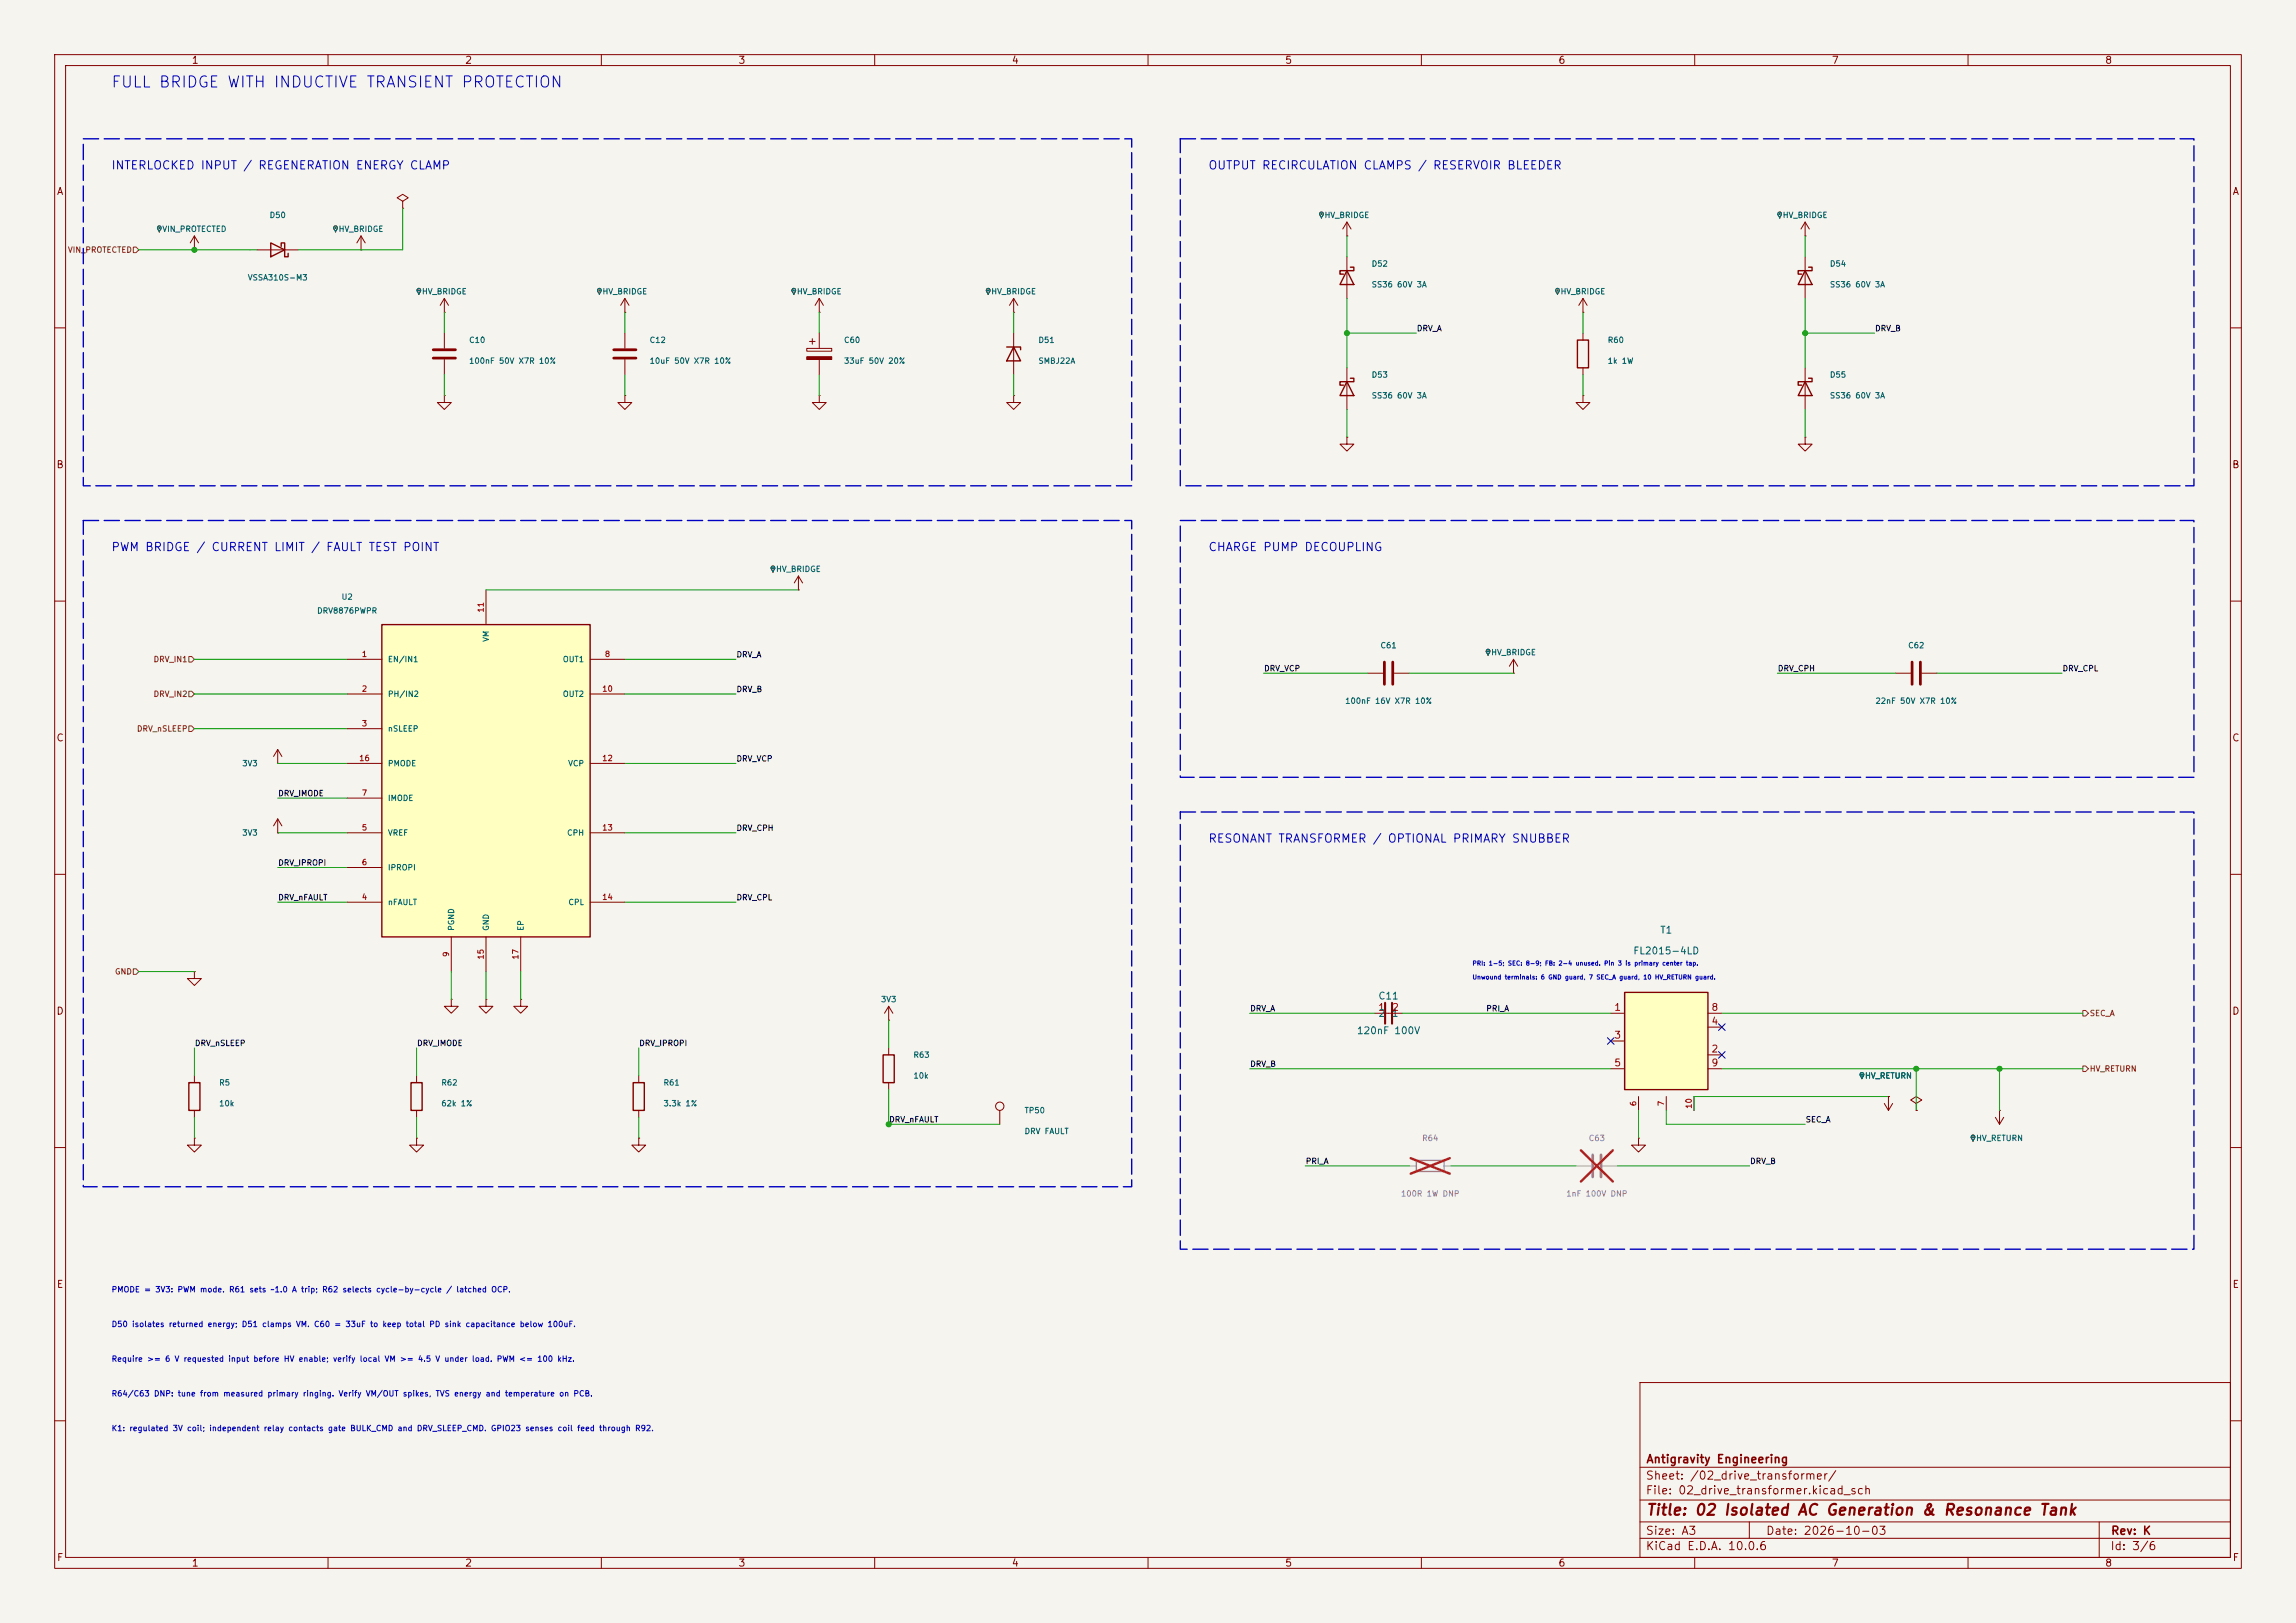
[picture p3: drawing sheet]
<svg xmlns="http://www.w3.org/2000/svg" width="420mm" height="297mm" viewBox="0 0 420 297" stroke-linecap="round" stroke-linejoin="round" font-family="sans-serif">
<defs><g id="words">
<text font-size="2" fill="#0000c2" x="20.2" y="16.5">FULL BRIDGE WITH INDUCTIVE TRANSIENT PROTECTION</text>
<text font-size="2" fill="#840000" x="301" y="277.8">Title: 02 Isolated AC Generation &amp; Resonance Tank</text>
<g font-size="1.5" fill="#0000c2">
<text x="20.3" y="31.4">INTERLOCKED INPUT / REGENERATION ENERGY CLAMP</text>
<text x="220.9" y="31.4">OUTPUT RECIRCULATION CLAMPS / RESERVOIR BLEEDER</text>
<text x="20.3" y="101.2">PWM BRIDGE / CURRENT LIMIT / FAULT TEST POINT</text>
<text x="220.9" y="101.2">CHARGE PUMP DECOUPLING</text>
<text x="220.9" y="154.6">RESONANT TRANSFORMER / OPTIONAL PRIMARY SNUBBER</text>
</g>
<g font-size="1.5" fill="#840000">
<text x="301" y="268.1">Antigravity Engineering</text>
<text x="300.9" y="273.8">File: 02_drive_transformer.kicad_sch</text>
<text x="300.9" y="271.1">Sheet: /02_drive_transformer/</text>
<text x="300.9" y="281.2">Size: A3</text>
<text x="322.9" y="281.2">Date: 2026-10-03</text>
<text x="386" y="281.2">Rev: K</text>
<text x="300.9" y="284">KiCad E.D.A. 10.0.6</text>
<text x="385.9" y="284">Id: 3/6</text>
</g>
<g font-size="1.3" fill="#840000">
<text x="35" y="12">1</text>
<text x="85" y="12">2</text>
<text x="135" y="12">3</text>
<text x="185" y="12">4</text>
<text x="235" y="12">5</text>
<text x="285" y="12">6</text>
<text x="335" y="12">7</text>
<text x="385" y="12">8</text>
<text x="10.3" y="36">A</text>
<text x="408.3" y="36">A</text>
<text x="10.2" y="86">B</text>
<text x="408.2" y="86">B</text>
<text x="10.2" y="136">C</text>
<text x="408.2" y="136">C</text>
<text x="10.2" y="186">D</text>
<text x="408.2" y="186">D</text>
<text x="10.3" y="236">E</text>
<text x="408.3" y="236">E</text>
<text x="10.3" y="286">F</text>
<text x="35" y="287">1</text>
<text x="85" y="287">2</text>
<text x="135" y="287">3</text>
<text x="185" y="287">4</text>
<text x="235" y="287">5</text>
<text x="285" y="287">6</text>
<text x="335" y="287">7</text>
<text x="385" y="287">8</text>
<text x="408.3" y="286">F</text>
</g>
<g font-size="1.3" fill="#006464">
<text x="303.6" y="171.1">T1</text>
<text x="298.7" y="175">FL2015-4LD</text>
<text x="252" y="183.2">C11</text>
<text x="248.1" y="189.6">120nF 100V</text>
<text x="252.1" y="186.4">2</text>
<text x="254.5" y="186.4">1</text>
</g>
<g font-size="1.3" fill="#a90000">
<text x="252" y="185.3">1</text>
<text x="254.5" y="185.3">2</text>
<text x="295.2" y="185.3">1</text>
<text x="313" y="185.3">8</text>
<text x="295.2" y="190.4">3</text>
<text x="313" y="187.8">4</text>
<text x="295.2" y="195.4">5</text>
<text x="313" y="192.9">2</text>
<text x="313" y="195.4">9</text>
</g>
<g font-size="1" fill="#006464">
<text x="49.2" y="40.1">D50</text>
<text x="242.2" y="40.1">HV_BRIDGE</text>
<text x="326" y="40.1">HV_BRIDGE</text>
<text x="29.6" y="42.7">VIN_PROTECTED</text>
<text x="61.9" y="42.7">HV_BRIDGE</text>
<text x="45.2" y="51.6">VSSA310S-M3</text>
<text x="250.8" y="49">D52</text>
<text x="250.8" y="52.8">SS36 60V 3A</text>
<text x="334.6" y="49">D54</text>
<text x="334.6" y="52.8">SS36 60V 3A</text>
<text x="77.1" y="54.1">HV_BRIDGE</text>
<text x="110.1" y="54.1">HV_BRIDGE</text>
<text x="145.7" y="54.1">HV_BRIDGE</text>
<text x="181.2" y="54.1">HV_BRIDGE</text>
<text x="285.4" y="54.1">HV_BRIDGE</text>
<text x="85.7" y="63">C10</text>
<text x="118.7" y="63">C12</text>
<text x="154.3" y="63">C60</text>
<text x="189.9" y="63">D51</text>
<text x="294" y="63">R60</text>
<text x="85.7" y="66.8">100nF 50V X7R 10%</text>
<text x="118.7" y="66.8">10uF 50V X7R 10%</text>
<text x="154.3" y="66.8">33uF 50V 20%</text>
<text x="189.9" y="66.8">SMBJ22A</text>
<text x="250.8" y="69.3">D53</text>
<text x="294" y="66.8">1k 1W</text>
<text x="334.6" y="69.3">D55</text>
<text x="250.8" y="73.2">SS36 60V 3A</text>
<text x="334.6" y="73.2">SS36 60V 3A</text>
<text x="141.9" y="104.9">HV_BRIDGE</text>
<text x="57.9" y="112.5">DRV8876PWPR</text>
<text x="62.4" y="110">U2</text>
<text x="89.7" y="117.5" transform="rotate(-90 89.7 117.5)">VM</text>
<text x="252.4" y="118.9">C61</text>
<text x="348.9" y="118.9">C62</text>
<text x="70.9" y="121.4">EN/IN1</text>
<text x="102.9" y="121.4">OUT1</text>
<text x="272.7" y="120.1">HV_BRIDGE</text>
<text x="70.9" y="127.8">PH/IN2</text>
<text x="102.9" y="127.8">OUT2</text>
<text x="246" y="129">100nF 16V X7R 10%</text>
<text x="343" y="129">22nF 50V X7R 10%</text>
<text x="70.9" y="134.1">nSLEEP</text>
<text x="44.2" y="140.5">3V3</text>
<text x="70.9" y="140.5">PMODE</text>
<text x="103.8" y="140.5">VCP</text>
<text x="70.9" y="146.8">IMODE</text>
<text x="44.2" y="153.2">3V3</text>
<text x="70.9" y="153.2">VREF</text>
<text x="103.6" y="153.2">CPH</text>
<text x="70.9" y="159.5">IPROPI</text>
<text x="70.9" y="165.9">nFAULT</text>
<text x="103.9" y="165.9">CPL</text>
<text x="83.3" y="170.4" transform="rotate(-90 83.3 170.4)">PGND</text>
<text x="89.7" y="170.4" transform="rotate(-90 89.7 170.4)">GND</text>
<text x="96" y="170.4" transform="rotate(-90 96 170.4)">EP</text>
<text x="161.1" y="183.6">3V3</text>
<text x="167" y="193.8">R63</text>
<text x="167" y="197.6">10k</text>
<text x="341.1" y="197.6">HV_RETURN</text>
<text x="40" y="198.9">R5</text>
<text x="40" y="202.7">10k</text>
<text x="80.6" y="198.9">R62</text>
<text x="80.6" y="202.7">62k 1%</text>
<text x="121.3" y="198.9">R61</text>
<text x="121.3" y="202.7">3.3k 1%</text>
<text x="187.3" y="204">TP50</text>
<text x="187.3" y="207.8">DRV FAULT</text>
<text x="361.4" y="209">HV_RETURN</text>
</g>
<g font-size="1" fill="#725600">
<text x="12.3" y="46.5">VIN_PROTECTED</text>
<text x="28" y="121.4">DRV_IN1</text>
<text x="28" y="127.8">DRV_IN2</text>
<text x="24.9" y="134.1">DRV_nSLEEP</text>
<text x="20.9" y="178.6">GND</text>
<text x="382.2" y="186.2">SEC_A</text>
<text x="382.2" y="196.3">HV_RETURN</text>
</g>
<g font-size="1" fill="#0f0f0f">
<text x="259.1" y="60.9">DRV_A</text>
<text x="342.9" y="60.9">DRV_B</text>
<text x="134.6" y="120.5">DRV_A</text>
<text x="231.1" y="123.1">DRV_VCP</text>
<text x="325.1" y="123.1">DRV_CPH</text>
<text x="377.2" y="123.1">DRV_CPL</text>
<text x="134.6" y="126.9">DRV_B</text>
<text x="134.6" y="139.6">DRV_VCP</text>
<text x="50.8" y="145.9">DRV_IMODE</text>
<text x="134.6" y="152.3">DRV_CPH</text>
<text x="50.8" y="158.6">DRV_IPROPI</text>
<text x="50.8" y="165">DRV_nFAULT</text>
<text x="134.6" y="165">DRV_CPL</text>
<text x="228.6" y="185.3">DRV_A</text>
<text x="271.8" y="185.3">PRI_A</text>
<text x="35.6" y="191.7">DRV_nSLEEP</text>
<text x="76.2" y="191.7">DRV_IMODE</text>
<text x="116.8" y="191.7">DRV_IPROPI</text>
<text x="228.6" y="195.5">DRV_B</text>
<text x="162.6" y="205.6">DRV_nFAULT</text>
<text x="330.2" y="205.6">SEC_A</text>
<text x="238.8" y="213.3">PRI_A</text>
<text x="320" y="213.3">DRV_B</text>
</g>
<g font-size="1" fill="#a90000">
<text x="88.7" y="112.2" transform="rotate(-90 88.7 112.2)">11</text>
<text x="66.1" y="120.5">1</text>
<text x="110.5" y="120.5">8</text>
<text x="66.1" y="126.8">2</text>
<text x="110.1" y="126.8">10</text>
<text x="66.1" y="133.2">3</text>
<text x="65.6" y="139.5">16</text>
<text x="110.1" y="139.5">12</text>
<text x="66.1" y="145.9">7</text>
<text x="66.1" y="152.2">5</text>
<text x="110.1" y="152.2">13</text>
<text x="66.1" y="158.6">6</text>
<text x="66.1" y="164.9">4</text>
<text x="110.1" y="164.9">14</text>
<text x="82.4" y="175.2" transform="rotate(-90 82.4 175.2)">9</text>
<text x="88.7" y="175.7" transform="rotate(-90 88.7 175.7)">15</text>
<text x="95.1" y="175.7" transform="rotate(-90 95.1 175.7)">17</text>
<text x="299.5" y="202.5" transform="rotate(-90 299.5 202.5)">6</text>
<text x="304.6" y="202.5" transform="rotate(-90 304.6 202.5)">7</text>
<text x="309.7" y="203" transform="rotate(-90 309.7 203)">10</text>
</g>
<g font-size="1" fill="#939391">
<text x="260" y="209">R64</text>
<text x="290.5" y="209">C63</text>
<text x="256.2" y="219.2">100R 1W DNP</text>
<text x="286.4" y="219.2">1nF 100V DNP</text>
</g>
<g font-size="1" fill="#0000c2">
<text x="20.3" y="236.7">PMODE = 3V3: PWM mode. R61 sets ~1.0 A trip; R62 selects cycle-by-cycle / latched OCP.</text>
<text x="20.3" y="243.1">D50 isolates returned energy; D51 clamps VM. C60 = 33uF to keep total PD sink capacitance below 100uF.</text>
<text x="20.3" y="249.4">Require &gt;= 6 V requested input before HV enable; verify local VM &gt;= 4.5 V under load. PWM &lt;= 100 kHz.</text>
<text x="20.3" y="255.8">R64/C63 DNP: tune from measured primary ringing. Verify VM/OUT spikes, TVS energy and temperature on PCB.</text>
<text x="20.3" y="262.1">K1: regulated 3V coil; independent relay contacts gate BULK_CMD and DRV_SLEEP_CMD. GPIO23 senses coil feed through R92.</text>
</g>
<g font-size=".8" fill="#0000c2">
<text x="269.3" y="176.9">PRI: 1-5; SEC: 8-9; FB: 2-4 unused. Pin 3 is primary center tap.</text>
<text x="269.3" y="179.4">Unwound terminals: 6 GND guard, 7 SEC_A guard, 10 HV_RETURN guard.</text>
</g>
</g></defs>
<path d="M0 0h420v297h-420z" fill="#f5f4ef" stroke="#f5f4ef" stroke-width=".18"/>
<g fill="none" stroke="#840000" stroke-width=".18">
<path d="M10 10h400v277h-400zM12 12h396v273h-396zM60 10v2M110 10v2M160 10v2M210 10v2M260 10v2M310 10v2M360 10v2M241.5 38.9a.39 .39 0 0 1 .6 .1 .39 .39 0 0 1-.2 .6l-.2 .3-.3-.6zM325.3 38.9a.39 .39 0 0 1 .6 .1 .39 .39 0 0 1-.2 .6l-.2 .3-.3-.6zM246.4 43.2h.1"/>
<path d="M246.4 40.6v2.6M246.4 47v7.6M246.4 40.6l-.8 1.3M246.4 40.6l.7 1.3M284.7 52.8a.39 .39 0 0 1 .5 .2 .39 .39 0 0 1-.1 .5l-.2 .4-.3-.6zM289.6 57.2h.1M289.6 54.6v2.6M289.6 54.6l-.8 1.3M289.6 54.6l.7 1.3M330.2 43.2h.1M330.2 40.6v2.6M330.2 47v7.6"/>
<path d="M330.2 40.6l-.8 1.3M330.2 40.6l.8 1.3M10 60h2M289.6 72.4v1.3h1.2l-1.2 1.2-1.3-1.2h1.3M289.6 72.4h.1M289.6 61v1.2M289.6 67.3v1.3M330.2 67.3v7.6M408 60h2M330.2 80v1.3h1.3l-1.3 1.3-1.3-1.3h1.3M330.2 80h.1M10 110h2"/>
<path d="M408 110h2M50.8 139.7h.1M50.8 137.2v2.5M50.8 137.2l-.8 1.2M50.8 137.2l.8 1.2M10 160h2M50.8 152.4h.1M50.8 149.9l-.8 1.2M50.8 149.9l.8 1.2M50.8 149.9v2.5M408 160h2M35.6 177.8v1.3h1.2l-1.2 1.2-1.3-1.2h1.3"/>
<path d="M35.6 177.8h.1M35.6 196.9v1.2M82.5 182.9v1.3h1.3l-1.3 1.2-1.2-1.2h1.2M82.5 182.9h.1M88.9 182.9v1.3h1.3l-1.3 1.2-1.3-1.2h1.3M88.9 182.9h.1M95.2 182.9v1.3h1.3l-1.3 1.2-1.2-1.2h1.2M95.2 182.9h.1M10 210h2M35.6 208.3v1.3h1.2l-1.2 1.2-1.3-1.2h1.3M35.6 208.3h.1M35.6 203.2v1.3"/>
<path d="M408 210h2M300 253h108v32h-108zM10 260h2M300 278.5h108M300 274.5h108M300 268.5h108M320 278.5v3M384 278.5v6.5M408 260h2M60 285v2M110 285v2M160 285v2"/>
<path d="M210 285v2M260 285v2M300 281.5h108M310 285v2M360 285v2"/>
</g>
<path d="M246.4 49.5l1.2 2.6h-2.5zM247 48.9h.6v.6h-2.5v.7h.6M330.2 49.5l1.3 2.6h-2.6zM330.8 48.9h.7v.6h-2.6v.7h.7M288.5 62.2h2.1v5.1h-2.1zM330.2 69.9l1.3 2.5h-2.6zM330.8 69.2h.7v.7h-2.6v.6h.7M34.5 198.1h2.1v5.1h-2.1z" fill="none" stroke="#840000" stroke-width=".25"/>
<path d="M291.3 211.3v4.1M292.9 211.3v4.1" fill="none" stroke="#9c9b98" stroke-width=".51"/>
<path d="M257.8 213.4h1.3M264.2 213.4h1.2M288.3 213.4h2.8M293.1 213.4h2.8" fill="none" stroke="#9c9b98" stroke-width=".18"/>
<path d="M258 211.9l7.2 2.9M265.2 211.9l-7.2 2.9M289.2 210.5l5.8 5.7M295 210.5l-5.8 5.7" fill="none" stroke="#e12e31" stroke-width=".46"/>
<path d="M259.1 212.3h5.1v2.1h-5.1z" fill="none" stroke="#9c9b98" stroke-width=".25"/>
<g fill="#840000" stroke="#840000" stroke-width=".18">
<circle cx="241.7" cy="39.2" r=".07"/>
<circle cx="284.9" cy="53.2" r=".07"/>
<circle cx="325.5" cy="39.2" r=".07"/>
</g>
<path d="M241.5 38.9a.39 .39 0 0 1 .6 .1 .39 .39 0 0 1-.2 .6l-.2 .3-.3-.6zM325.3 38.9a.39 .39 0 0 1 .6 .1 .39 .39 0 0 1-.2 .6l-.2 .3-.3-.6zM284.7 52.8a.39 .39 0 0 1 .5 .2 .39 .39 0 0 1-.1 .5l-.2 .4-.3-.6z" fill="none" stroke="#006464" stroke-width=".18"/>
<g fill="#006464" stroke="#006464" stroke-width=".18">
<circle cx="241.7" cy="39.2" r=".07"/>
<circle cx="284.9" cy="53.2" r=".07"/>
<circle cx="325.5" cy="39.2" r=".07"/>
</g>
<path d="M297.2 181.6h15.2v17.8h-15.2z" fill="#ffffc2"/>
<path d="M115.8 198.1h2.1v5.1h-2.1zM161.5 193h2.1v5.1h-2.1zM297.2 181.6h15.2v17.8h-15.2z" fill="none" stroke="#840000" stroke-width=".25"/>
<g fill="none" stroke="#840000" stroke-width=".18">
<path d="M116.8 196.9v1.2M162.6 186.7h.1M162.6 184.2v2.5M162.6 191.8v1.2M162.6 198.1v1.3M162.6 184.2l-.8 1.2M162.6 184.2l.7 1.2M294.6 185.4h2.6M294.6 190.5h2.6M294.6 195.6h2.6M312.4 185.4h2.6M312.4 193h2.6"/>
<path d="M312.4 188h2.6M312.4 195.6h2.6M116.8 203.2v1.3M182.9 203.2v2.5M299.7 200.7v2.5M304.8 200.7v2.5M309.9 200.7v2.5"/>
<circle cx="182.9" cy="202.4" r=".76"/>
</g>
<path d="M69.8 114.3h38.1v57.2h-38.1z" fill="#ffffc2"/>
<path d="M49.5 44.5l2.6 1.2-2.6 1.3zM51.4 45.1v-.6h.7v2.5h.6v-.6M184.1 63.5h2.6v.5M185.4 63.5l1.3 2.5h-2.6zM246.4 69.9l1.2 2.5h-2.5zM247 69.2h.6v.7h-2.5v.6h.6M69.8 114.3h38.1v57.2h-38.1zM75.2 198.1h2v5.1h-2z" fill="none" stroke="#840000" stroke-width=".25"/>
<g fill="none" stroke="#840000" stroke-width=".18">
<path d="M73.7 36.8l1-.6-1-.6-1.1 .6 1.1 .6v1.3M73.7 38.1h.1M28.9 41.4a.39 .39 0 0 1 .6 .2 .39 .39 0 0 1-.2 .5l-.2 .4-.3-.7zM35.6 45.7h.1M35.6 43.2l-.8 1.3M35.6 43.2l.7 1.3M35.6 43.2v2.5M47 45.7h7.6M61.2 41.4a.39 .39 0 0 1 .5 .2 .39 .39 0 0 1-.2 .5l-.1 .4-.3-.7zM66 45.7h.1M66 43.2l-.7 1.3M66 43.2l.8 1.3"/>
<path d="M66 43.2v2.5M76.4 52.8a.39 .39 0 0 1 .6 .2 .39 .39 0 0 1-.2 .5l-.2 .4-.3-.6zM81.3 57.2h.1M81.3 54.6l-.8 1.3M81.3 54.6l.7 1.3M81.3 54.6v2.6M109.4 52.8a.39 .39 0 0 1 .6 .2 .39 .39 0 0 1-.2 .5l-.2 .4-.3-.6zM114.3 57.2h.1M114.3 54.6l-.8 1.3M114.3 54.6l.8 1.3M114.3 54.6v2.6M145 52.8a.39 .39 0 0 1 .5 .2 .39 .39 0 0 1-.1 .5l-.2 .4-.3-.6z"/>
<path d="M149.9 57.2h.1M149.9 54.6l-.8 1.3M149.9 54.6l.7 1.3M149.9 54.6v2.6M180.6 52.8a.39 .39 0 0 1 .5 .2 .39 .39 0 0 1-.2 .5l-.1 .4-.4-.6zM185.4 57.2h.1M185.4 54.6v2.6M185.4 54.6l-.7 1.3M185.4 54.6l.8 1.3M81.3 72.4v1.3h1.2l-1.2 1.2-1.3-1.2h1.3M81.3 72.4h.1M81.3 61v2.8"/>
<path d="M81.3 65.8v2.8M114.3 72.4v1.3h1.3l-1.3 1.2-1.3-1.2h1.3M114.3 72.4h.1M114.3 61v2.8M114.3 65.8v2.8M147.6 63.8h4.5v.5h-4.5zM148.1 62.5h1M148.6 62v1M149.9 72.4v1.3h1.2l-1.2 1.2-1.3-1.2h1.3M149.9 72.4h.1M149.9 61v2.8M149.9 65.8v2.8"/>
<path d="M185.4 72.4v1.3h1.3l-1.3 1.2-1.3-1.2h1.3M185.4 72.4h.1M185.4 61v7.6M246.4 67.3v7.6M246.4 80v1.3h1.2l-1.2 1.3-1.3-1.3h1.3M246.4 80h.1M88.9 108v6.3M141.2 103.6a.39 .39 0 0 1 .5 .2 .39 .39 0 0 1-.1 .5l-.2 .4-.3-.6zM146 108h.1M146 105.4l-.7 1.3M146 105.4l.8 1.3M146 105.4v2.6"/>
<path d="M272 118.9a.39 .39 0 0 1 .5 .1 .39 .39 0 0 1-.1 .6l-.2 .3-.3-.6zM63.5 120.7h6.3M63.5 127h6.3M63.5 133.4h6.3M63.5 139.7h6.3M107.9 120.7h6.4M107.9 127h6.4M107.9 139.7h6.4M250.2 123.2h2.8M255 123.2h2.8M276.9 123.2h.1M276.9 120.7l-.8 1.2"/>
<path d="M276.9 120.7l.7 1.2M276.9 120.7v2.5M346.7 123.2h2.8M351.5 123.2h2.8M63.5 152.4h6.3M63.5 158.8h6.3M63.5 146.1h6.3M107.9 152.4h6.4M63.5 165.1h6.3M82.5 171.5v6.3M88.9 171.5v6.3M95.2 171.5v6.3"/>
<path d="M107.9 165.1h6.4M76.2 196.9v1.2M251.5 185.4h5M340.4 196.3a.39 .39 0 0 1 .5 .2 .39 .39 0 0 1-.1 .5l-.2 .4-.3-.6zM76.2 208.3v1.3h1.3l-1.3 1.2-1.3-1.2h1.3M76.2 208.3h.1M76.2 203.2v1.3M116.8 208.3v1.3h1.3l-1.3 1.2-1.2-1.2h1.2M116.8 208.3h.1M299.7 208.3v1.3h1.3l-1.3 1.2-1.3-1.2h1.3M299.7 208.3h.1M344.7 201.9l.7 1.3"/>
<path d="M345.4 200.7h.1M345.4 200.7v2.5M346.2 201.9l-.8 1.3M350.5 201.9l1-.6-1-.6-1 .6 1 .6v1.3M350.5 203.2h.1M360.7 207.8a.39 .39 0 0 1 .5 .1 .39 .39 0 0 1-.1 .6l-.2 .3-.3-.6zM365 204.5l.8 1.2M365.8 203.2h.1M365.8 203.2v2.5M366.5 204.5l-.7 1.2"/>
</g>
<g fill="#840000" stroke="#840000" stroke-width=".18">
<path d="M147.6 65.3h4.5v.5h-4.5z"/>
<circle cx="141.4" cy="104" r=".07"/>
<circle cx="360.9" cy="208.1" r=".07"/>
<circle cx="340.6" cy="196.7" r=".07"/>
<circle cx="145.2" cy="53.2" r=".07"/>
<circle cx="272.2" cy="119.2" r=".07"/>
<circle cx="61.4" cy="41.7" r=".07"/>
<circle cx="76.6" cy="53.2" r=".07"/>
<circle cx="109.6" cy="53.2" r=".07"/>
<circle cx="29.1" cy="41.7" r=".07"/>
<circle cx="180.8" cy="53.2" r=".07"/>
</g>
<path d="M28.9 41.4a.39 .39 0 0 1 .6 .2 .39 .39 0 0 1-.2 .5l-.2 .4-.3-.7zM61.2 41.4a.39 .39 0 0 1 .5 .2 .39 .39 0 0 1-.2 .5l-.1 .4-.3-.7zM76.4 52.8a.39 .39 0 0 1 .6 .2 .39 .39 0 0 1-.2 .5l-.2 .4-.3-.6zM109.4 52.8a.39 .39 0 0 1 .6 .2 .39 .39 0 0 1-.2 .5l-.2 .4-.3-.6zM145 52.8a.39 .39 0 0 1 .5 .2 .39 .39 0 0 1-.1 .5l-.2 .4-.3-.6zM180.6 52.8a.39 .39 0 0 1 .5 .2 .39 .39 0 0 1-.2 .5l-.1 .4-.4-.6zM141.2 103.6a.39 .39 0 0 1 .5 .2 .39 .39 0 0 1-.1 .5l-.2 .4-.3-.6zM272 118.9a.39 .39 0 0 1 .5 .1 .39 .39 0 0 1-.1 .6l-.2 .3-.3-.6zM340.4 196.3a.39 .39 0 0 1 .5 .2 .39 .39 0 0 1-.1 .5l-.2 .4-.3-.6zM360.7 207.8a.39 .39 0 0 1 .5 .1 .39 .39 0 0 1-.1 .6l-.2 .3-.3-.6z" fill="none" stroke="#006464" stroke-width=".18"/>
<g fill="#006464" stroke="#006464" stroke-width=".18">
<circle cx="141.4" cy="104" r=".07"/>
<circle cx="360.9" cy="208.1" r=".07"/>
<circle cx="340.6" cy="196.7" r=".07"/>
<circle cx="145.2" cy="53.2" r=".07"/>
<circle cx="272.2" cy="119.2" r=".07"/>
<circle cx="61.4" cy="41.7" r=".07"/>
<circle cx="76.6" cy="53.2" r=".07"/>
<circle cx="109.6" cy="53.2" r=".07"/>
<circle cx="29.1" cy="41.7" r=".07"/>
<circle cx="180.8" cy="53.2" r=".07"/>
</g>
<path d="M253.4 183.5v3.8M254.6 183.5v3.8" fill="none" stroke="#840000" stroke-width=".38"/>
<path d="M79.2 64h4.1M79.2 65.5h4.1M112.3 64h4M112.3 65.5h4M253.2 121.2v4M254.8 121.2v4M349.8 121.2v4M351.3 121.2v4" fill="none" stroke="#840000" stroke-width=".51"/>
<path d="M24.4 45.2h.5l.5 .5-.5 .5h-.5zM34.5 120.1h.6l.5 .6-.5 .5h-.6zM34.5 126.5h.6l.5 .5-.5 .5h-.6zM34.5 132.8h.6l.5 .6-.5 .5h-.6zM24.4 177.3h.5l.5 .5-.5 .5h-.5zM381 184.9h.5l.5 .5-.5 .5h-.5zM381 195.1h.5l.5 .5-.5 .5h-.5z" fill="none" stroke="#725600" stroke-width=".18"/>
<g fill="none" stroke="#009600" stroke-width=".18">
<path d="M73.7 38.1v7.6h-19.1M25.4 45.7h21.6M81.3 57.2v3.8M114.3 57.2v3.8M149.9 57.2v3.8M185.4 57.2v3.8M246.4 43.2v3.8M246.4 54.6v12.7M289.6 57.2v3.8M330.2 43.2v3.8M330.2 54.6v12.7M81.3 68.6v3.8"/>
<path d="M114.3 68.6v3.8M149.9 68.6v3.8M185.4 68.6v3.8M246.4 74.9v5.1M246.4 61h12.7M289.6 68.6v3.8M330.2 74.9v5.1M330.2 61h12.7M88.9 108h57.1M35.6 120.7h27.9M35.6 127h27.9M35.6 133.4h27.9"/>
<path d="M50.8 139.7h12.7M114.3 120.7h20.3M114.3 127h20.3M114.3 139.7h20.3M231.1 123.2h19.1M257.8 123.2h19.1M325.1 123.2h21.6M354.3 123.2h22.9M50.8 152.4h12.7M50.8 158.8h12.7M50.8 146.1h12.7M114.3 152.4h20.3"/>
<path d="M25.4 177.8h10.2M50.8 165.1h12.7M82.5 177.8v5.1M88.9 177.8v5.1M95.2 177.8v5.1M114.3 165.1h20.3M35.6 191.8v5.1M76.2 191.8v5.1M116.8 191.8v5.1M162.6 199.4v6.3h20.3M162.6 186.7v5.1M228.6 195.6h66"/>
<path d="M228.6 185.4h22.9M256.5 185.4h38.1M315 195.6h66M315 185.4h66M350.5 195.6v7.6M365.8 195.6v7.6M35.6 204.5v3.8M76.2 204.5v3.8M116.8 204.5v3.8M238.8 213.4h19M265.4 213.4h22.9M295.9 213.4h24.1"/>
<path d="M299.7 203.2v5.1M304.8 203.2v2.5h25.4M345.4 200.7h-35.5v2.5"/>
</g>
<path d="M294 189.9l1.2 1.2M295.2 189.9l-1.2 1.2M314.4 192.4l1.2 1.2M314.4 187.4l1.2 1.2M315.6 192.4l-1.2 1.2M315.6 187.4l-1.2 1.2" fill="none" stroke="#000084" stroke-width=".18"/>
<path d="M15.2 25.4h191.8v63.5h-191.8v-63.5M215.9 25.4h185.4v63.5h-185.4v-63.5M15.2 95.3h191.8v121.9h-191.8v-121.9M215.9 95.3h185.4v46.9h-185.4v-46.9M215.9 148.6h185.4v80h-185.4v-80" fill="none" stroke="#0000c2" stroke-width=".25" stroke-dasharray="2.8 1"/>
<g fill="#009600" stroke="#009600" stroke-width=".18">
<circle cx="35.6" cy="45.7" r=".46"/>
<circle cx="330.2" cy="61" r=".46"/>
<circle cx="246.4" cy="61" r=".46"/>
<circle cx="365.8" cy="195.6" r=".46"/>
<circle cx="350.5" cy="195.6" r=".46"/>
<circle cx="162.6" cy="205.7" r=".46"/>
</g>
<use href="#words"/>
</svg>
